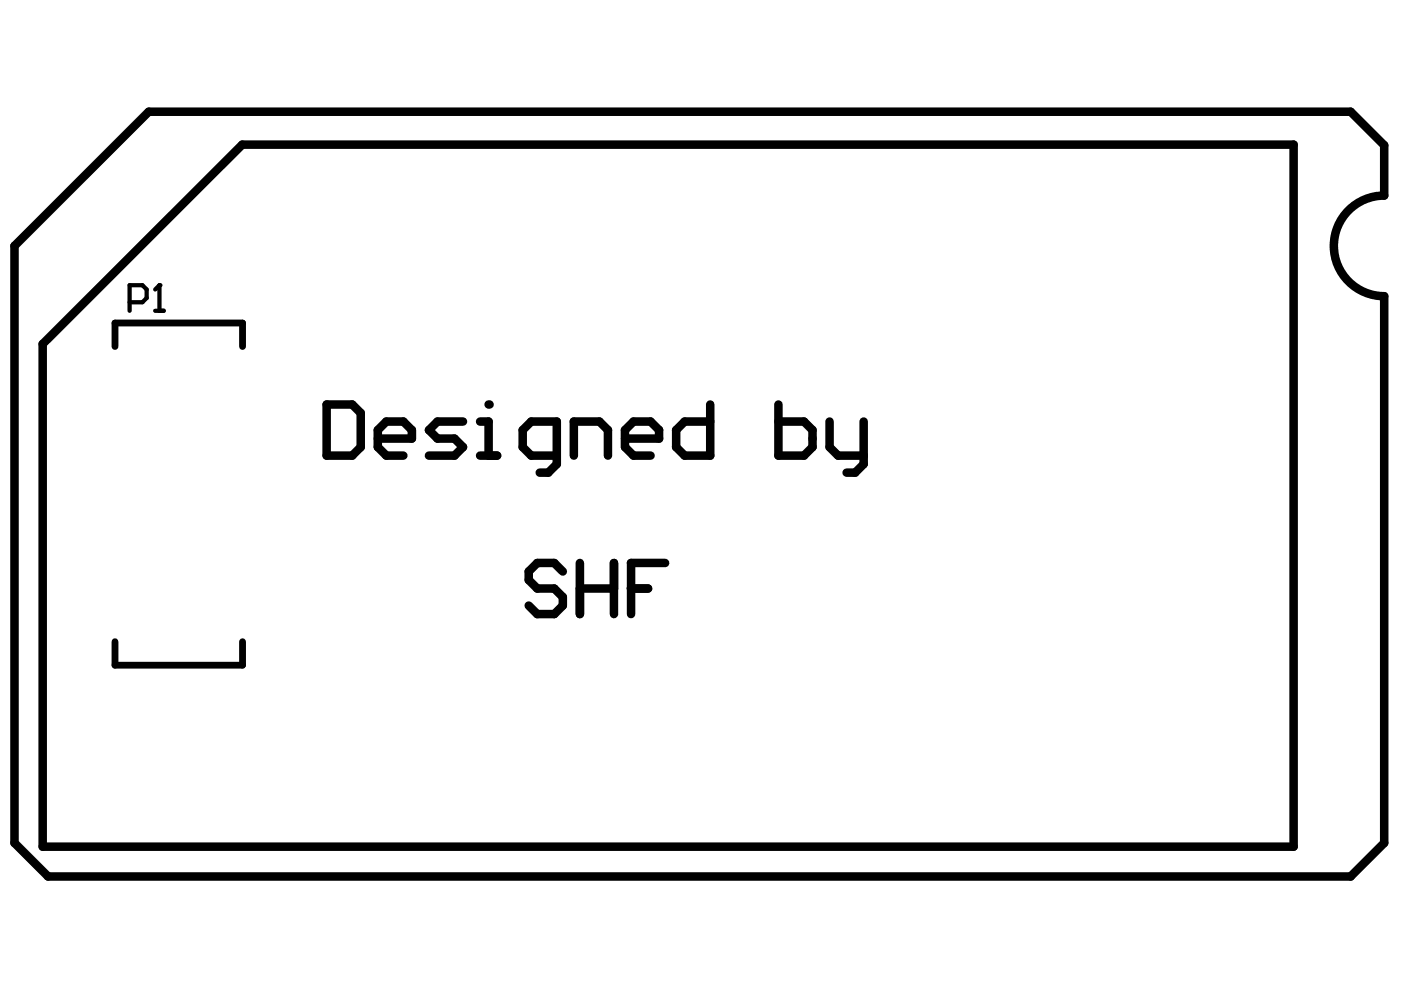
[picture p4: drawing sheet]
<svg xmlns="http://www.w3.org/2000/svg" width="297mm" height="210mm" viewBox="0 0 297 210" stroke-linecap="round" stroke-linejoin="round" font-family="sans-serif">
<g fill="none" stroke="#000" stroke-width="1.8">
<path d="M3.1 52.1l28.4-28.4h254.9l7.1 7.1v10.7a10.7 10.7 0 0 0-10.7 10.6 10.7 10.7 0 0 0 10.7 10.7v115.9l-7.1 7.1h-276.2l-7.1-7.1zM9 72.9l42.4-42.2h222.9v148.8h-265.3zM69.3 85.8h5.4l1.8 1.8v7.2l-1.8 1.8h-5.4zM80.1 93h7.2v-1.8l-1.8-1.8h-3.6l-1.8 1.8v3.6l1.8 1.8h3.6M98.2 89.4h-5.5l-1.8 1.8 1.8 1.8h3.7l1.8 1.8-1.8 1.8h-5.5M101.8 96.6h3.6M101.8 89.4h1.8v7.2M118.1 96.6h-5.5l-1.8-1.8v-3.6l1.8-1.8h5.5v9l-1.9 1.8h-1.8M121.7 96.6v-7.2h5.4l1.8 1.8v5.4M132.5 93h7.2v-1.8l-1.8-1.8h-3.6l-1.8 1.8v3.6l1.8 1.8h3.6M150.6 85.8v10.8h-5.4l-1.8-1.8v-3.6l1.8-1.8h5.4M165 85.8v10.8h5.5l1.8-1.8v-3.6l-1.8-1.8h-5.5"/>
<path d="M175.9 89.4v5.4l1.8 1.8h5.4M183.1 89.4v9l-1.8 1.8h-1.8M122.9 119.4v10.8M130.2 119.4v10.8M141 119.4h-7.2v10.8M119.3 121.2l-1.8-1.8h-3.6l-1.8 1.8v1.8l1.8 1.8h3.6l1.8 1.8v1.8l-1.8 1.8h-3.6l-1.8-1.8M122.9 124.8h7.3M133.8 124.8h3.6"/>
</g>
<path d="M24.4 73.5v-5h27v5M24.4 136.1v4.9h27v-4.9" fill="none" stroke="#000" stroke-width="1.4"/>
<path d="M27.5 64.1h2.7l.9-.9v-1.8l-.9-.9h-2.7v5.4M32.9 61.4l.9-.9v5.4M32.9 65.9h1.8" fill="none" stroke="#000" stroke-width=".9"/>
<g fill="#000">
<circle cx="33.8" cy="60.5" r=".45"/>
<circle cx="103.6" cy="85.8" r=".9"/>
</g>
</svg>
